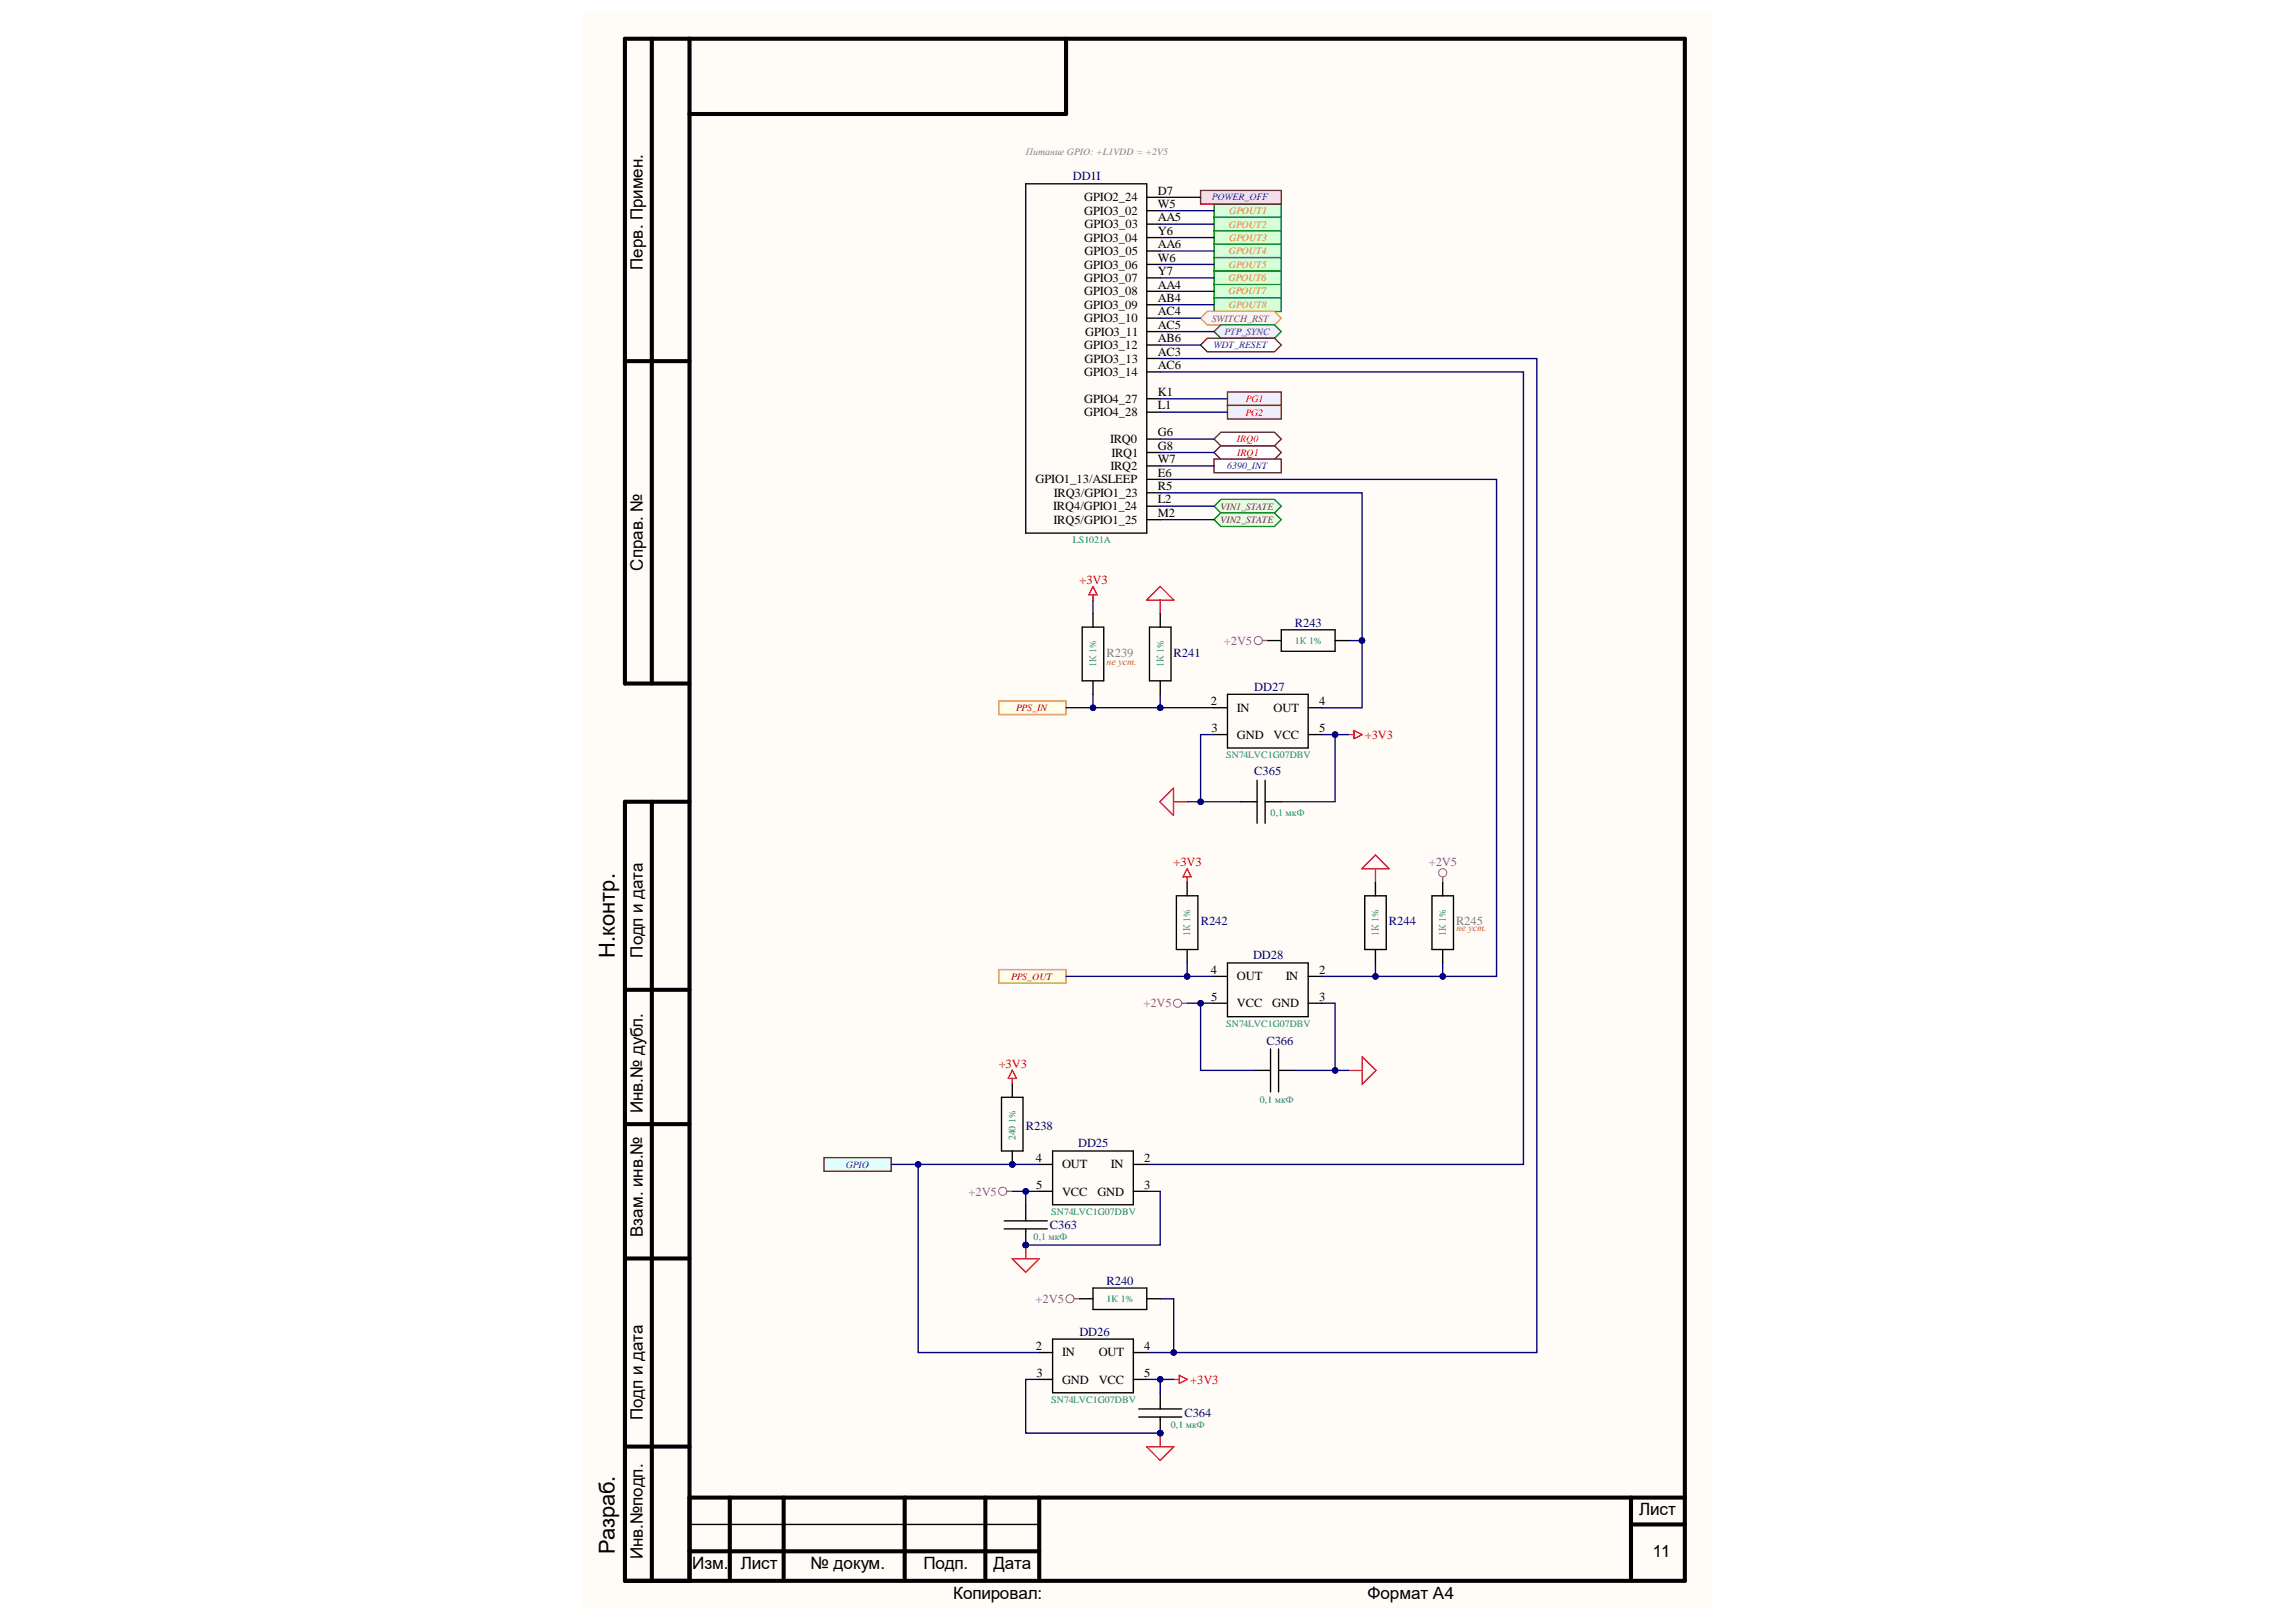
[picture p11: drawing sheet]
<svg xmlns="http://www.w3.org/2000/svg" width="297mm" height="210mm" viewBox="0 0 297 210" stroke-linecap="round" stroke-linejoin="round" font-family="sans-serif">
<defs><g id="words">
<g font-size="2.9">
<text x="79.6" y="123.9" transform="rotate(-90 79.6 123.9)">Н.контр.</text>
<text x="79.6" y="201.1" transform="rotate(-90 79.6 201.1)">Разраб.</text>
</g>
<g font-size="2.2">
<text x="83.1" y="34.9" transform="rotate(-90 83.1 34.9)">Перв. Примен.</text>
<text x="83.1" y="73.8" transform="rotate(-90 83.1 73.8)">Справ. №</text>
<text x="83.1" y="123.9" transform="rotate(-90 83.1 123.9)">Подп и дата</text>
<text x="83.1" y="144.1" transform="rotate(-90 83.1 144.1)">Инв.№ дубл.</text>
<text x="83.1" y="160.1" transform="rotate(-90 83.1 160.1)">Взам. инв.№</text>
<text x="83.1" y="183.7" transform="rotate(-90 83.1 183.7)">Подп и дата</text>
<text x="212.1" y="196.1">Лист</text>
<text x="83.1" y="201.8" transform="rotate(-90 83.1 201.8)">Инв.№подп.</text>
<text x="89.5" y="203">Изм.</text>
<text x="95.8" y="203">Лист</text>
<text x="104.8" y="203">№ докум.</text>
<text x="119.5" y="203">Подп.</text>
<text x="128.5" y="203">Дата</text>
<text x="213.8" y="201.5">11</text>
<text x="123.3" y="206.9">Копировал:</text>
<text x="176.9" y="206.9">Формат А4</text>
</g>
<g font-size="1.6" fill="#000080">
<text x="138.8" y="23.3">DD1I</text>
<text x="167.5" y="81.2">R243</text>
<text x="151.8" y="85">R241</text>
<text x="162.3" y="89.5">DD27</text>
<text x="162.3" y="100.3">C365</text>
<text x="155.3" y="119.7">R242</text>
<text x="179.7" y="119.7">R244</text>
<text x="162.1" y="124.1">DD28</text>
<text x="163.8" y="135.2">C366</text>
<text x="132.7" y="146.2">R238</text>
<text x="139.5" y="148.4">DD25</text>
<text x="135.8" y="159">C363</text>
<text x="143.2" y="166.3">R240</text>
<text x="139.6" y="172.9">DD26</text>
<text x="153.2" y="183.4">C364</text>
</g>
<g font-size="1.6">
<text x="140.3" y="26.1">GPIO2_24</text>
<text x="140.3" y="27.8">GPIO3_02</text>
<text x="140.3" y="29.5">GPIO3_03</text>
<text x="149.8" y="25.2">D7</text>
<text x="149.8" y="26.9">W5</text>
<text x="149.8" y="28.6">AA5</text>
<text x="140.3" y="31.3">GPIO3_04</text>
<text x="140.3" y="34.8">GPIO3_06</text>
<text x="140.3" y="33">GPIO3_05</text>
<text x="149.8" y="32.1">AA6</text>
<text x="149.8" y="30.4">Y6</text>
<text x="149.8" y="35.6">Y7</text>
<text x="149.8" y="33.9">W6</text>
<text x="140.3" y="36.5">GPIO3_07</text>
<text x="140.3" y="40">GPIO3_09</text>
<text x="140.3" y="38.2">GPIO3_08</text>
<text x="140.3" y="41.7">GPIO3_10</text>
<text x="149.8" y="39.1">AB4</text>
<text x="149.8" y="37.3">AA4</text>
<text x="149.8" y="40.8">AC4</text>
<text x="140.3" y="45.2">GPIO3_12</text>
<text x="140.3" y="46.9">GPIO3_13</text>
<text x="140.4" y="43.4">GPIO3_11</text>
<text x="149.8" y="44.3">AB6</text>
<text x="149.8" y="42.5">AC5</text>
<text x="149.8" y="46">AC3</text>
<text x="149.8" y="47.8">AC6</text>
<text x="140.3" y="48.7">GPIO3_14</text>
<text x="140.3" y="52.1">GPIO4_27</text>
<text x="140.3" y="53.9">GPIO4_28</text>
<text x="149.8" y="51.2">K1</text>
<text x="149.8" y="53">L1</text>
<text x="143.6" y="57.3">IRQ0</text>
<text x="143.8" y="59.1">IRQ1</text>
<text x="149.8" y="56.5">G6</text>
<text x="149.8" y="58.2">G8</text>
<text x="149.8" y="59.9">W7</text>
<text x="134" y="62.6">GPIO1_13/ASLEEP</text>
<text x="136.3" y="64.3">IRQ3/GPIO1_23</text>
<text x="143.7" y="60.8">IRQ2</text>
<text x="149.8" y="63.4">R5</text>
<text x="149.8" y="65.1">L2</text>
<text x="149.8" y="61.7">E6</text>
<text x="136.3" y="66">IRQ4/GPIO1_24</text>
<text x="136.3" y="67.8">IRQ5/GPIO1_25</text>
<text x="149.8" y="66.9">M2</text>
<text x="156.6" y="91.2">2</text>
<text x="156.7" y="94.7">3</text>
<text x="160" y="92.1">IN</text>
<text x="160" y="95.6">GND</text>
<text x="164.8" y="92.1">OUT</text>
<text x="164.8" y="95.6">VCC</text>
<text x="170.6" y="91.2">4</text>
<text x="170.6" y="94.7">5</text>
<text x="156.6" y="126">4</text>
<text x="170.6" y="126">2</text>
<text x="156.7" y="129.5">5</text>
<text x="160" y="126.9">OUT</text>
<text x="160" y="130.4">VCC</text>
<text x="164.6" y="130.4">GND</text>
<text x="166.3" y="126.9">IN</text>
<text x="170.6" y="129.5">3</text>
<text x="134" y="150.3">4</text>
<text x="134.1" y="153.8">5</text>
<text x="137.4" y="151.2">OUT</text>
<text x="137.4" y="154.7">VCC</text>
<text x="142" y="154.7">GND</text>
<text x="143.7" y="151.2">IN</text>
<text x="148" y="150.3">2</text>
<text x="148" y="153.8">3</text>
<text x="134" y="174.7">2</text>
<text x="134.1" y="178.2">3</text>
<text x="137.4" y="175.5">IN</text>
<text x="137.4" y="179">GND</text>
<text x="142.1" y="175.5">OUT</text>
<text x="142.1" y="179">VCC</text>
<text x="148" y="174.7">4</text>
<text x="148" y="178.2">5</text>
</g>
<g font-size="1.6" fill="#f00">
<text x="139.6" y="75.6">+3V3</text>
<text x="176.6" y="95.6">+3V3</text>
<text x="151.8" y="112.1">+3V3</text>
<text x="129.2" y="138.2">+3V3</text>
<text x="154" y="179">+3V3</text>
</g>
<g font-size="1.6" fill="#bf00bf">
<text x="158.3" y="83.4">+2V5</text>
<text x="184.9" y="112.1">+2V5</text>
<text x="147.9" y="130.4">+2V5</text>
<text x="125.3" y="154.7">+2V5</text>
<text x="134" y="168.6">+2V5</text>
</g>
<g font-size="1.6" fill="#808080">
<text x="143.2" y="85">R239</text>
<text x="188.4" y="119.7">R245</text>
</g>
<text font-size="1.3" fill="#808080" x="132.7" y="20">Питание GPIO: +L1VDD = +2V5</text>
<g font-size="1.3" fill="#00f">
<text x="156.8" y="25.9">POWER_OFF</text>
<text x="157" y="45.1">WDT_RESET</text>
<text x="158.8" y="60.7">6390_INT</text>
<text x="109.4" y="151.1">GPIO</text>
</g>
<g font-size="1.3" fill="#f27800">
<text x="159" y="29.4">GPOUT2</text>
<text x="159" y="27.7">GPOUT1</text>
<text x="159" y="32.9">GPOUT4</text>
<text x="159" y="34.6">GPOUT5</text>
<text x="159" y="31.2">GPOUT3</text>
<text x="158.9" y="36.4">GPOUT6</text>
<text x="158.9" y="38.1">GPOUT7</text>
<text x="159" y="39.8">GPOUT8</text>
</g>
<text font-size="1.3" fill="#936" x="156.8" y="41.6">SWITCH_RST</text>
<text font-size="1.3" fill="#33c" x="158.4" y="43.3">PTP_SYNC</text>
<g font-size="1.3" fill="#f00">
<text x="161.1" y="53.8">PG2</text>
<text x="161.2" y="52">PG1</text>
<text x="160" y="57.2">IRQ0</text>
<text x="160.1" y="59">IRQ1</text>
</g>
<g font-size="1.3" fill="#a1006a">
<text x="157.9" y="65.9">VIN1_STATE</text>
<text x="157.9" y="67.7">VIN2_STATE</text>
</g>
<g font-size="1.3" fill="#008080">
<text x="138.8" y="70.3">LS1021A</text>
<text x="167.5" y="83.3">1К 1%</text>
<text x="141.8" y="86.4" transform="rotate(-90 141.8 86.4)">1К 1%</text>
<text x="150.5" y="86.4" transform="rotate(-90 150.5 86.4)">1К 1%</text>
<text x="158.6" y="98.1">SN74LVC1G07DBV</text>
<text x="164.4" y="105.6">0,1 мкФ</text>
<text x="154" y="121.1" transform="rotate(-90 154 121.1)">1К 1%</text>
<text x="178.3" y="121.1" transform="rotate(-90 178.3 121.1)">1К 1%</text>
<text x="187.1" y="121.1" transform="rotate(-90 187.1 121.1)">1К 1%</text>
<text x="158.6" y="132.9">SN74LVC1G07DBV</text>
<text x="163" y="142.8">0,1 мкФ</text>
<text x="131.4" y="147.6" transform="rotate(-90 131.4 147.6)">240</text>
<text x="131.4" y="145.3" transform="rotate(-90 131.4 145.3)">1%</text>
<text x="133.7" y="160.5">0,1 мкФ</text>
<text x="136" y="157.2">SN74LVC1G07DBV</text>
<text x="143.2" y="168.5">1К 1%</text>
<text x="136" y="181.5">SN74LVC1G07DBV</text>
<text x="151.5" y="184.8">0,1 мкФ</text>
</g>
<g font-size="1.3" fill="#de4f16">
<text x="143.2" y="86.1">не уст.</text>
<text x="188.5" y="120.5">не уст.</text>
</g>
<g font-size="1.3" fill="#bf0000">
<text x="131.4" y="92">PPS_IN</text>
<text x="130.8" y="126.8">PPS_OUT</text>
</g>
</g></defs>
<g fill="#fffcf8">
<path d="M75.3 1.5h146.1v206.6h-146.1z" fill-rule="evenodd"/>
<path d="M75.3 1.5h146.1v206.6h-146.1z" fill-rule="evenodd"/>
</g>
<g fill="none" stroke="#000" stroke-width=".53">
<path d="M84.3 5v83.5M89.2 5v199.6M137.9 5v9.8h-48.7M80.8 46.7h8.4M89.2 88.5h-8.4v-83.5h137.2v199.6h-137.1v-100.8h8.3M84.3 103.8v100.8M80.8 128.1h8.4M80.8 145.5h8.4M80.8 162.9h8.4M80.9 187.2h8.3M89.2 193.8h128.8M94.4 193.8v10.4"/>
<path d="M101.4 193.8v10.4M117 193.8v10.4M127.5 193.8v10.4M134.4 193.8v10.4M211 193.8v10.4M211 197.3h7M89.2 200.8h45.2"/>
</g>
<path d="M89.2 197.3h45.2" fill="none" stroke="#000" stroke-width=".18"/>
<path d="M157.1 58.6l.8-.9h7l.9 .9-.9 .8h-7z" fill-rule="evenodd" fill="#fff"/>
<path d="M157.1 58.6l.8-.9h7l.9 .9-.9 .8h-7z" fill="none" stroke="#800000" stroke-width=".17"/>
<path d="M157.1 56.8l.8-.9h7l.9 .9-.9 .9h-7z" fill-rule="evenodd" fill="#fff"/>
<path d="M157.1 56.8l.8-.9h7l.9 .9-.9 .9h-7z" fill="none" stroke="#800000" stroke-width=".17"/>
<path d="M157.1 26.4h8.7v1.8h-8.7z" fill-rule="evenodd" fill="#d7ffd7"/>
<path d="M157.1 26.4h8.7v1.8h-8.7z" fill="none" stroke="#008000" stroke-width=".17"/>
<path d="M157.1 28.1h8.7v1.8h-8.7z" fill-rule="evenodd" fill="#d7ffd7"/>
<path d="M157.1 28.1h8.7v1.8h-8.7z" fill="none" stroke="#008000" stroke-width=".17"/>
<path d="M157.1 29.9h8.7v1.7h-8.7z" fill-rule="evenodd" fill="#d7ffd7"/>
<path d="M157.1 29.9h8.7v1.7h-8.7z" fill="none" stroke="#008000" stroke-width=".17"/>
<path d="M157.1 31.6h8.7v1.8h-8.7z" fill-rule="evenodd" fill="#d7ffd7"/>
<path d="M157.1 31.6h8.7v1.8h-8.7z" fill="none" stroke="#008000" stroke-width=".17"/>
<path d="M157.1 33.3h8.7v1.8h-8.7z" fill-rule="evenodd" fill="#d7ffd7"/>
<path d="M157.1 33.3h8.7v1.8h-8.7z" fill="none" stroke="#008000" stroke-width=".17"/>
<path d="M157.1 35.1h8.7v1.7h-8.7z" fill-rule="evenodd" fill="#d7ffd7"/>
<path d="M157.1 35.1h8.7v1.7h-8.7z" fill="none" stroke="#008000" stroke-width=".17"/>
<path d="M157.1 36.8h8.7v1.8h-8.7z" fill-rule="evenodd" fill="#d7ffd7"/>
<path d="M157.1 36.8h8.7v1.8h-8.7z" fill="none" stroke="#008000" stroke-width=".17"/>
<path d="M157.1 38.6h8.7v1.7h-8.7z" fill-rule="evenodd" fill="#d7ffd7"/>
<path d="M157.1 38.6h8.7v1.7h-8.7z" fill="none" stroke="#008000" stroke-width=".17"/>
<path d="M155.3 41.2l.9-.9h8.7l.9 .9-.9 .9h-8.7z" fill-rule="evenodd" fill="#fef2f5"/>
<path d="M155.3 41.2l.9-.9h8.7l.9 .9-.9 .9h-8.7z" fill="none" stroke="#f90" stroke-width=".17"/>
<path d="M157.1 42.9l.8-.9h7l.9 .9-.9 .9h-7z" fill-rule="evenodd" fill="#f6dbff"/>
<path d="M157.1 42.9l.8-.9h7l.9 .9-.9 .9h-7z" fill="none" stroke="#360" stroke-width=".17"/>
<path d="M155.3 24.6h10.5v1.8h-10.5z" fill-rule="evenodd" fill="#fde1e7"/>
<path d="M155.3 24.6h10.5v1.8h-10.5z" fill="none" stroke="#800000" stroke-width=".17"/>
<path d="M157.1 59.4h8.7v1.8h-8.7z" fill-rule="evenodd" fill="#fff"/>
<path d="M157.1 59.4h8.7v1.8h-8.7z" fill="none" stroke="#800000" stroke-width=".17"/>
<path d="M155.3 44.6l.9-.8h8.7l.9 .8-.9 .9h-8.7z" fill-rule="evenodd" fill="#fff"/>
<path d="M155.3 44.6l.9-.8h8.7l.9 .8-.9 .9h-8.7z" fill="none" stroke="#800000" stroke-width=".17"/>
<path d="M129.2 90.7h8.7v1.8h-8.7z" fill-rule="evenodd" fill="#ffffe9"/>
<path d="M129.2 90.7h8.7v1.8h-8.7z" fill="none" stroke="#ee8c00" stroke-width=".17"/>
<path d="M129.2 125.5h8.7v1.7h-8.7z" fill-rule="evenodd" fill="#ffffe9"/>
<path d="M129.2 125.5h8.7v1.7h-8.7z" fill="none" stroke="#ee8c00" stroke-width=".17"/>
<path d="M141.4 75.9l.5 1.1h-1zM141.4 77v.7M148.3 77.7l1.8-1.8 1.8 1.8zM150.1 77.7v1.7M150 103.8l1.8-1.8v3.5zM151.8 103.8h1.8M153.6 112.4l.5 1.1h-1zM153.6 113.5v.7" fill="none" stroke="#f00" stroke-width=".17"/>
<path d="M160.5 103.8h2.1M162.6 101v5.5M163.7 103.8h2.1M163.7 101v5.5M162.3 138.5h2.1M164.4 135.7v5.6M165.4 138.5h2.1M165.4 135.7v5.6" fill="none" stroke="#000" stroke-width=".17"/>
<path d="M174.5 95.1h.7M175.2 94.5l1 .6-1 .5zM176.2 112.4l1.7-1.7 1.8 1.7zM177.9 112.4v1.8M174.5 138.5h1.7M176.2 136.8l1.8 1.7-1.8 1.8z" fill="none" stroke="#f00" stroke-width=".18"/>
<g fill="none" stroke="#bf00bf" stroke-width=".13">
<circle cx="162.8" cy="82.9" r=".53"/>
<circle cx="186.6" cy="112.9" r=".53"/>
<circle cx="152.3" cy="129.8" r=".53"/>
</g>
<path d="M163.3 82.9h.7M152.9 129.8h.7" fill="none" stroke="#bf00bf" stroke-width=".17"/>
<path d="M186.6 113.5v.7" fill="none" stroke="#bf00bf" stroke-width=".18"/>
<path d="M157.1 65.5l.8-.9h7l.9 .9-.9 .9h-7z" fill-rule="evenodd" fill="#e9fde1"/>
<path d="M157.1 65.5l.8-.9h7l.9 .9-.9 .9h-7z" fill="none" stroke="#008000" stroke-width=".17"/>
<path d="M157.1 67.3l.8-.9h7l.9 .9-.9 .8h-7z" fill-rule="evenodd" fill="#e9fde1"/>
<path d="M157.1 67.3l.8-.9h7l.9 .9-.9 .8h-7z" fill="none" stroke="#008000" stroke-width=".17"/>
<g fill="none" stroke="#000" stroke-width=".17">
<path d="M132.7 23.8h15.7v45.2h-15.7zM148.4 25.5h1.7M148.4 32.5h1.7M148.4 30.7h1.7M148.4 27.3h1.7M148.4 36h1.7M148.4 34.2h1.7M148.4 39.4h1.7M148.4 37.7h1.7M148.4 29h1.7M148.4 56.8h1.7M148.4 58.6h1.7"/>
<path d="M148.4 44.6h1.7M148.4 42.9h1.7M148.4 46.4h1.7M148.4 48.1h1.7M148.4 51.6h1.7M148.4 53.3h1.7M148.4 41.2h1.7M148.4 60.3h1.7M148.4 63.8h1.7M148.4 65.5h1.7M148.4 67.3h1.7M148.4 62h1.7"/>
</g>
<circle cx="132.7" cy="161.1" r=".35" fill="#000080"/>
<circle cx="132.7" cy="161.1" r=".35" fill="none" stroke="#000080" stroke-width=".13"/>
<path d="M132.7 155.9v1.7M132.7 159.4v1.7" fill="none" stroke="#000" stroke-width=".17"/>
<circle cx="132.7" cy="161.1" r=".35" fill="#000080"/>
<circle cx="132.7" cy="161.1" r=".35" fill="none" stroke="#000080" stroke-width=".13"/>
<path d="M129.9 158h5.6M129.9 159h5.6M132.7 157.6v.4M132.7 159v.4" fill="none" stroke="#000" stroke-width=".17"/>
<path d="M130.9 162.9h3.6l-1.8 1.8zM132.7 161.1v1.8" fill="none" stroke="#f00" stroke-width=".17"/>
<circle cx="132.7" cy="161.1" r=".35" fill="#000080"/>
<circle cx="132.7" cy="161.1" r=".35" fill="none" stroke="#000080" stroke-width=".13"/>
<path d="M106.6 149.8h8.7v1.8h-8.7z" fill-rule="evenodd" fill="#dfffff"/>
<path d="M106.6 149.8h8.7v1.8h-8.7z" fill="none" stroke="#800000" stroke-width=".17"/>
<circle cx="150.1" cy="185.5" r=".35" fill="#000080"/>
<circle cx="150.1" cy="185.5" r=".35" fill="none" stroke="#000080" stroke-width=".13"/>
<path d="M150.1 180.2v1.8M150.1 183.7v1.8" fill="none" stroke="#000" stroke-width=".18"/>
<circle cx="150.1" cy="185.5" r=".35" fill="#000080"/>
<circle cx="150.1" cy="185.5" r=".35" fill="none" stroke="#000080" stroke-width=".13"/>
<path d="M147.3 182.3h5.6M147.3 183.4h5.6M150.1 182v.3M150.1 183.4v.3" fill="none" stroke="#000" stroke-width=".18"/>
<path d="M148.3 187.2h3.6l-1.8 1.8zM150.1 185.5v1.7" fill="none" stroke="#f00" stroke-width=".18"/>
<circle cx="150.1" cy="185.5" r=".35" fill="#000080"/>
<circle cx="150.1" cy="185.5" r=".35" fill="none" stroke="#000080" stroke-width=".13"/>
<g fill="none" stroke="#bf00bf" stroke-width=".13">
<circle cx="129.7" cy="154.2" r=".53"/>
<circle cx="138.4" cy="168.1" r=".53"/>
</g>
<path d="M130.3 154.2h.7M139 168.1h.7" fill="none" stroke="#bf00bf" stroke-width=".17"/>
<path d="M151.8 178.5h.8M152.6 178l1 .5-1 .5z" fill="none" stroke="#f00" stroke-width=".18"/>
<path d="M131 138.5l.5 1.1h-1.1zM131 139.6v.7" fill="none" stroke="#f00" stroke-width=".17"/>
<path d="M158.8 50.7h7v1.8h-7z" fill-rule="evenodd" fill="#efedff"/>
<path d="M158.8 50.7h7v1.8h-7z" fill="none" stroke="#800000" stroke-width=".17"/>
<path d="M158.8 52.5h7v1.7h-7z" fill-rule="evenodd" fill="#efedff"/>
<path d="M158.8 52.5h7v1.7h-7z" fill="none" stroke="#800000" stroke-width=".17"/>
<g fill="none" stroke="#000080" stroke-width=".17">
<path d="M150.1 30.7h7M150.1 29h7M150.1 27.3h7M150.1 34.2h7M150.1 32.5h7M150.1 39.4h7M150.1 37.7h7M150.1 36h7M150.1 25.5h5.2M150.1 58.6h7M150.1 56.8h7M150.1 41.2h5.2"/>
<path d="M150.1 42.9h7M150.1 44.6h5.2M150.1 60.3h7M137.9 91.6h19.2"/>
</g>
<circle cx="141.4" cy="91.6" r=".35" fill="#000080"/>
<circle cx="141.4" cy="91.6" r=".35" fill="none" stroke="#000080" stroke-width=".13"/>
<circle cx="150.1" cy="91.6" r=".35" fill="#000080"/>
<circle cx="150.1" cy="91.6" r=".35" fill="none" stroke="#000080" stroke-width=".13"/>
<path d="M141.4 89.8v1.8" fill="none" stroke="#000080" stroke-width=".17"/>
<circle cx="141.4" cy="91.6" r=".35" fill="#000080"/>
<circle cx="141.4" cy="91.6" r=".35" fill="none" stroke="#000080" stroke-width=".13"/>
<path d="M141.4 77.7v1.7M150.1 89.8v1.8" fill="none" stroke="#000080" stroke-width=".17"/>
<circle cx="150.1" cy="91.6" r=".35" fill="#000080"/>
<circle cx="150.1" cy="91.6" r=".35" fill="none" stroke="#000080" stroke-width=".13"/>
<path d="M153.6 103.8h6.9" fill="none" stroke="#000080" stroke-width=".17"/>
<circle cx="155.3" cy="103.8" r=".35" fill="#000080"/>
<circle cx="155.3" cy="103.8" r=".35" fill="none" stroke="#000080" stroke-width=".13"/>
<path d="M157.1 95.1h-1.8v8.7" fill="none" stroke="#000080" stroke-width=".17"/>
<circle cx="155.3" cy="103.8" r=".35" fill="#000080"/>
<circle cx="155.3" cy="103.8" r=".35" fill="none" stroke="#000080" stroke-width=".13"/>
<path d="M171 95.1h3.5" fill="none" stroke="#000080" stroke-width=".18"/>
<circle cx="172.7" cy="95.1" r=".35" fill="#000080"/>
<circle cx="172.7" cy="95.1" r=".35" fill="none" stroke="#000080" stroke-width=".13"/>
<path d="M172.7 95.1v8.7h-6.9" fill="none" stroke="#000080" stroke-width=".17"/>
<circle cx="172.7" cy="95.1" r=".35" fill="#000080"/>
<circle cx="172.7" cy="95.1" r=".35" fill="none" stroke="#000080" stroke-width=".13"/>
<path d="M150.1 63.8h26.1v27.8h-5.2" fill="none" stroke="#000080" stroke-width=".18"/>
<circle cx="176.2" cy="82.9" r=".35" fill="#000080"/>
<circle cx="176.2" cy="82.9" r=".35" fill="none" stroke="#000080" stroke-width=".13"/>
<path d="M174.5 82.9h1.7" fill="none" stroke="#000080" stroke-width=".18"/>
<circle cx="176.2" cy="82.9" r=".35" fill="#000080"/>
<circle cx="176.2" cy="82.9" r=".35" fill="none" stroke="#000080" stroke-width=".13"/>
<path d="M186.6 124.6v1.8" fill="none" stroke="#000080" stroke-width=".18"/>
<circle cx="186.6" cy="126.4" r=".35" fill="#000080"/>
<circle cx="186.6" cy="126.4" r=".35" fill="none" stroke="#000080" stroke-width=".13"/>
<path d="M177.9 124.6v1.8" fill="none" stroke="#000080" stroke-width=".18"/>
<circle cx="177.9" cy="126.4" r=".35" fill="#000080"/>
<circle cx="177.9" cy="126.4" r=".35" fill="none" stroke="#000080" stroke-width=".13"/>
<path d="M167.5 138.5h7" fill="none" stroke="#000080" stroke-width=".18"/>
<circle cx="172.7" cy="138.5" r=".35" fill="#000080"/>
<circle cx="172.7" cy="138.5" r=".35" fill="none" stroke="#000080" stroke-width=".13"/>
<path d="M171 129.8h1.7v8.7" fill="none" stroke="#000080" stroke-width=".17"/>
<circle cx="172.7" cy="138.5" r=".35" fill="#000080"/>
<circle cx="172.7" cy="138.5" r=".35" fill="none" stroke="#000080" stroke-width=".13"/>
<path d="M155.3 129.8v8.7h7" fill="none" stroke="#000080" stroke-width=".17"/>
<circle cx="155.3" cy="129.8" r=".35" fill="#000080"/>
<circle cx="155.3" cy="129.8" r=".35" fill="none" stroke="#000080" stroke-width=".13"/>
<path d="M153.6 124.6v1.8" fill="none" stroke="#000080" stroke-width=".17"/>
<circle cx="153.6" cy="126.4" r=".35" fill="#000080"/>
<circle cx="153.6" cy="126.4" r=".35" fill="none" stroke="#000080" stroke-width=".13"/>
<path d="M137.9 126.4h19.2" fill="none" stroke="#000080" stroke-width=".17"/>
<circle cx="153.6" cy="126.4" r=".35" fill="#000080"/>
<circle cx="153.6" cy="126.4" r=".35" fill="none" stroke="#000080" stroke-width=".13"/>
<path d="M153.6 129.8h3.5" fill="none" stroke="#000080" stroke-width=".17"/>
<circle cx="155.3" cy="129.8" r=".35" fill="#000080"/>
<circle cx="155.3" cy="129.8" r=".35" fill="none" stroke="#000080" stroke-width=".13"/>
<path d="M150.1 65.5h7M150.1 67.3h7" fill="none" stroke="#000080" stroke-width=".17"/>
<path d="M150.1 62h43.5v64.4h-22.6" fill="none" stroke="#000080" stroke-width=".18"/>
<circle cx="177.9" cy="126.4" r=".35" fill="#000080"/>
<circle cx="177.9" cy="126.4" r=".35" fill="none" stroke="#000080" stroke-width=".13"/>
<circle cx="186.6" cy="126.4" r=".35" fill="#000080"/>
<circle cx="186.6" cy="126.4" r=".35" fill="none" stroke="#000080" stroke-width=".13"/>
<path d="M131 154.2h3.4" fill="none" stroke="#000080" stroke-width=".17"/>
<circle cx="132.7" cy="154.2" r=".35" fill="#000080"/>
<circle cx="132.7" cy="154.2" r=".35" fill="none" stroke="#000080" stroke-width=".13"/>
<path d="M132.7 154.2v1.7" fill="none" stroke="#000080" stroke-width=".17"/>
<circle cx="132.7" cy="154.2" r=".35" fill="#000080"/>
<circle cx="132.7" cy="154.2" r=".35" fill="none" stroke="#000080" stroke-width=".13"/>
<path d="M148.4 154.2h1.7v6.9h-17.4" fill="none" stroke="#000080" stroke-width=".17"/>
<circle cx="132.7" cy="161.1" r=".35" fill="#000080"/>
<circle cx="132.7" cy="161.1" r=".35" fill="none" stroke="#000080" stroke-width=".13"/>
<path d="M115.3 150.7h19.1" fill="none" stroke="#000080" stroke-width=".17"/>
<circle cx="131" cy="150.7" r=".35" fill="#000080"/>
<circle cx="131" cy="150.7" r=".35" fill="none" stroke="#000080" stroke-width=".13"/>
<circle cx="118.8" cy="150.7" r=".35" fill="#000080"/>
<circle cx="118.8" cy="150.7" r=".35" fill="none" stroke="#000080" stroke-width=".13"/>
<path d="M150.1 48.1h47v102.6h-48.7M150.1 46.4h48.7v128.6h-50.4" fill="none" stroke="#000080" stroke-width=".18"/>
<circle cx="151.8" cy="175" r=".35" fill="#000080"/>
<circle cx="151.8" cy="175" r=".35" fill="none" stroke="#000080" stroke-width=".13"/>
<path d="M150.1 168.1h1.7v6.9" fill="none" stroke="#000080" stroke-width=".18"/>
<circle cx="151.8" cy="175" r=".35" fill="#000080"/>
<circle cx="151.8" cy="175" r=".35" fill="none" stroke="#000080" stroke-width=".13"/>
<path d="M148.4 178.5h3.4" fill="none" stroke="#000080" stroke-width=".18"/>
<circle cx="150.1" cy="178.5" r=".35" fill="#000080"/>
<circle cx="150.1" cy="178.5" r=".35" fill="none" stroke="#000080" stroke-width=".13"/>
<path d="M150.1 178.5v1.7" fill="none" stroke="#000080" stroke-width=".18"/>
<circle cx="150.1" cy="178.5" r=".35" fill="#000080"/>
<circle cx="150.1" cy="178.5" r=".35" fill="none" stroke="#000080" stroke-width=".13"/>
<path d="M134.4 178.5h-1.7v7h17.4" fill="none" stroke="#000080" stroke-width=".18"/>
<circle cx="150.1" cy="185.5" r=".35" fill="#000080"/>
<circle cx="150.1" cy="185.5" r=".35" fill="none" stroke="#000080" stroke-width=".13"/>
<path d="M118.8 150.7v24.3h15.6" fill="none" stroke="#000080" stroke-width=".18"/>
<circle cx="118.8" cy="150.7" r=".35" fill="#000080"/>
<circle cx="118.8" cy="150.7" r=".35" fill="none" stroke="#000080" stroke-width=".13"/>
<path d="M150.1 51.6h8.7M150.1 53.3h8.7" fill="none" stroke="#000080" stroke-width=".17"/>
<g fill="none" stroke="#000" stroke-width=".17">
<path d="M141.4 79.4v1.8M150.1 79.4v1.8M140 81.2h2.8v6.9h-2.8zM141.4 88.1v1.7M148.7 81.2h2.8v6.9h-2.8zM150.1 88.1v1.7M157.1 91.6h1.7M157.1 95.1h1.7M158.8 89.8h10.4v7h-10.4zM164 82.9h1.8M165.8 81.5h6.9v2.8h-6.9zM169.2 91.6h1.8"/>
<path d="M169.2 95.1h1.8M152.2 115.9h2.8v7h-2.8zM153.6 114.2v1.7M153.6 122.9v1.7M157.1 126.4h1.7M157.1 129.8h1.7M158.8 124.6h10.4v7h-10.4zM169.2 126.4h1.8M169.2 129.8h1.8M134.4 150.7h1.8M134.4 154.2h1.8M136.2 149h10.4v6.9h-10.4z"/>
<path d="M146.6 150.7h1.8M146.6 154.2h1.8M139.7 168.1h1.7M141.4 166.7h7v2.8h-7zM148.4 168.1h1.7"/>
</g>
<path d="M172.7 82.9h1.8M176.6 115.9h2.7v7h-2.7zM177.9 114.2v1.7M185.3 115.9h2.7v7h-2.7zM186.6 114.2v1.7M177.9 122.9v1.7M186.6 122.9v1.7M134.4 175h1.8M134.4 178.5h1.8M136.2 173.3h10.4v6.9h-10.4zM146.6 175h1.8M146.6 178.5h1.8" fill="none" stroke="#000" stroke-width=".18"/>
<circle cx="131" cy="150.7" r=".35" fill="#000080"/>
<circle cx="131" cy="150.7" r=".35" fill="none" stroke="#000080" stroke-width=".13"/>
<path d="M131 140.3v1.7M131 149v1.7" fill="none" stroke="#000" stroke-width=".17"/>
<circle cx="131" cy="150.7" r=".35" fill="#000080"/>
<circle cx="131" cy="150.7" r=".35" fill="none" stroke="#000080" stroke-width=".13"/>
<path d="M129.6 142h2.8v7h-2.8z" fill="none" stroke="#000" stroke-width=".17"/>
<use href="#words"/>
</svg>
